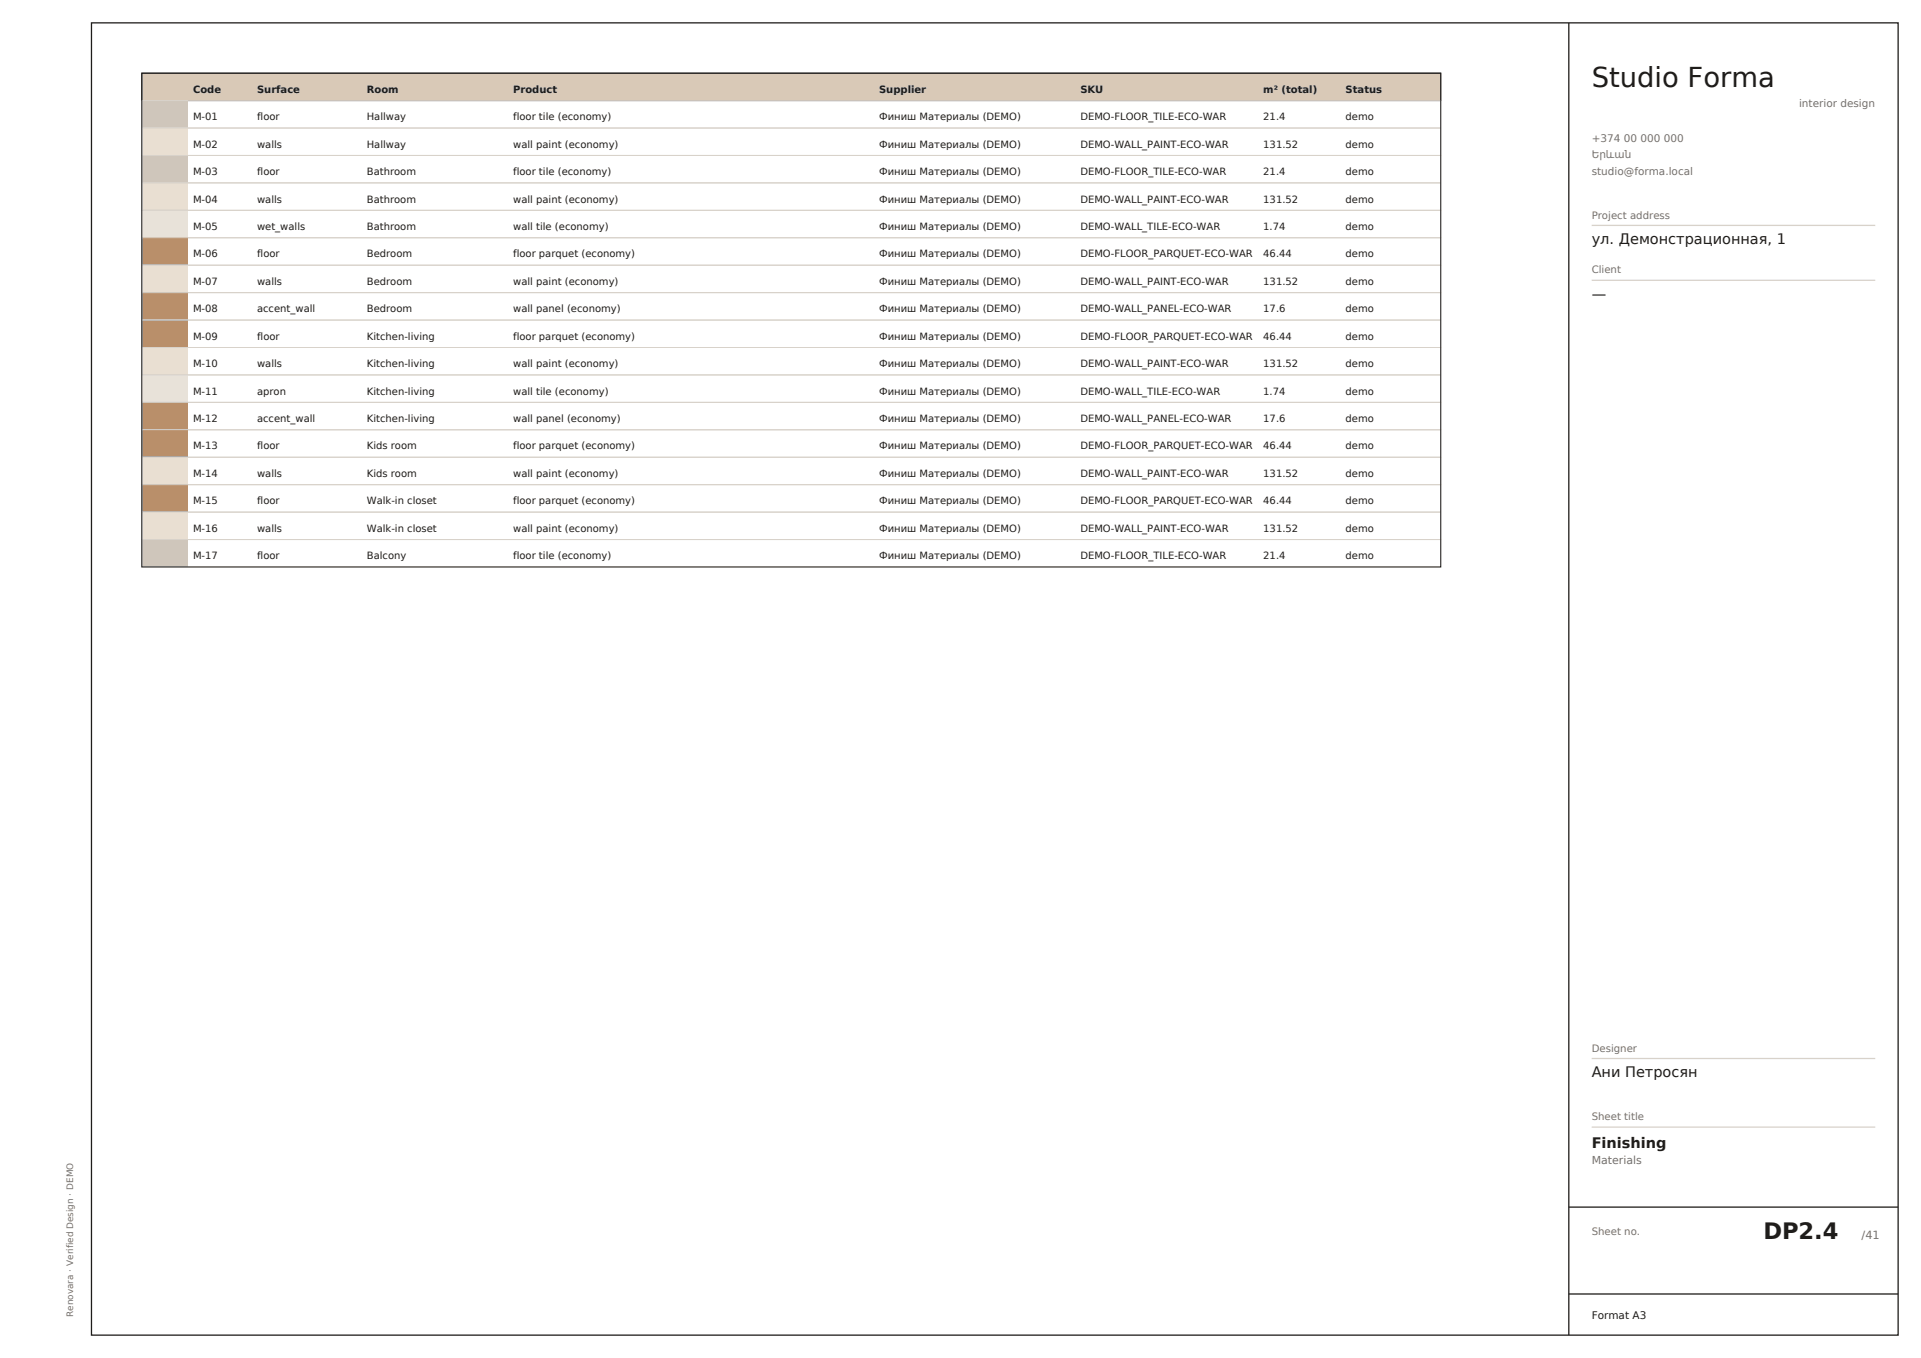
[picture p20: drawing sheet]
<svg xmlns="http://www.w3.org/2000/svg" width="420mm" height="297mm" viewBox="0 0 420 297" stroke-linecap="round" stroke-linejoin="round" font-family="sans-serif">
<defs><g id="words">
<text font-size="6" fill="#1f1d1b" x="348" y="19">Studio Forma</text>
<text font-size="4.9" fill="#1f1d1b" x="385.5" y="271">DP2.4</text>
<g font-size="3.2" fill="#1f1d1b">
<text x="348" y="53.3">ул. Демонстрационная, 1</text>
<text x="348" y="65.3">—</text>
<text x="348" y="235.5">Ани Петросян</text>
<text x="348" y="251">Finishing</text>
</g>
<text font-size="2.5" fill="#7a7068" x="407" y="271">/41</text>
<text font-size="2.4" fill="#7a7068" x="348" y="254.6">Materials</text>
<g font-size="2.3" fill="#7a7068">
<text x="393.3" y="23.5">interior design</text>
<text x="348" y="31">+374 00 000 000</text>
<text x="348" y="34.6">Երևան</text>
<text x="348" y="38.2">studio@forma.local</text>
</g>
<text font-size="2.3" fill="#1f1d1b" x="348" y="288.5">Format A3</text>
<g font-size="2.2" fill="#1f1d1b">
<text x="42.2" y="20.3">Code</text>
<text x="56.2" y="20.3">Surface</text>
<text x="80.2" y="20.3">Room</text>
<text x="112.2" y="20.3">Product</text>
<text x="192.2" y="20.3">Supplier</text>
<text x="236.2" y="20.3">SKU</text>
<text x="276.2" y="20.3">m² (total)</text>
<text x="294.2" y="20.3">Status</text>
<text x="42.2" y="26.3">M-01</text>
<text x="56.2" y="26.3">floor</text>
<text x="80.2" y="26.3">Hallway</text>
<text x="112.2" y="26.3">floor tile (economy)</text>
<text x="192.2" y="26.3">Финиш Материалы (DEMO)</text>
<text x="236.2" y="26.3">DEMO-FLOOR_TILE-ECO-WAR</text>
<text x="276.2" y="26.3">21.4</text>
<text x="294.2" y="26.3">demo</text>
<text x="42.2" y="32.3">M-02</text>
<text x="56.2" y="32.3">walls</text>
<text x="80.2" y="32.3">Hallway</text>
<text x="112.2" y="32.3">wall paint (economy)</text>
<text x="192.2" y="32.3">Финиш Материалы (DEMO)</text>
<text x="236.2" y="32.3">DEMO-WALL_PAINT-ECO-WAR</text>
<text x="276.2" y="32.3">131.52</text>
<text x="294.2" y="32.3">demo</text>
<text x="42.2" y="38.3">M-03</text>
<text x="56.2" y="38.3">floor</text>
<text x="80.2" y="38.3">Bathroom</text>
<text x="112.2" y="38.3">floor tile (economy)</text>
<text x="192.2" y="38.3">Финиш Материалы (DEMO)</text>
<text x="236.2" y="38.3">DEMO-FLOOR_TILE-ECO-WAR</text>
<text x="276.2" y="38.3">21.4</text>
<text x="294.2" y="38.3">demo</text>
<text x="42.2" y="44.3">M-04</text>
<text x="56.2" y="44.3">walls</text>
<text x="80.2" y="44.3">Bathroom</text>
<text x="112.2" y="44.3">wall paint (economy)</text>
<text x="192.2" y="44.3">Финиш Материалы (DEMO)</text>
<text x="236.2" y="44.3">DEMO-WALL_PAINT-ECO-WAR</text>
<text x="276.2" y="44.3">131.52</text>
<text x="294.2" y="44.3">demo</text>
<text x="42.2" y="50.3">M-05</text>
<text x="56.2" y="50.3">wet_walls</text>
<text x="80.2" y="50.3">Bathroom</text>
<text x="112.2" y="50.3">wall tile (economy)</text>
<text x="192.2" y="50.3">Финиш Материалы (DEMO)</text>
<text x="236.2" y="50.3">DEMO-WALL_TILE-ECO-WAR</text>
<text x="276.2" y="50.3">1.74</text>
<text x="294.2" y="50.3">demo</text>
<text x="42.2" y="56.3">M-06</text>
<text x="56.2" y="56.3">floor</text>
<text x="80.2" y="56.3">Bedroom</text>
<text x="112.2" y="56.3">floor parquet (economy)</text>
<text x="192.2" y="56.3">Финиш Материалы (DEMO)</text>
<text x="236.2" y="56.3">DEMO-FLOOR_PARQUET-ECO-WAR</text>
<text x="276.2" y="56.3">46.44</text>
<text x="294.2" y="56.3">demo</text>
<text x="42.2" y="62.3">M-07</text>
<text x="56.2" y="62.3">walls</text>
<text x="80.2" y="62.3">Bedroom</text>
<text x="112.2" y="62.3">wall paint (economy)</text>
<text x="192.2" y="62.3">Финиш Материалы (DEMO)</text>
<text x="236.2" y="62.3">DEMO-WALL_PAINT-ECO-WAR</text>
<text x="276.2" y="62.3">131.52</text>
<text x="294.2" y="62.3">demo</text>
<text x="42.2" y="68.3">M-08</text>
<text x="56.2" y="68.3">accent_wall</text>
<text x="80.2" y="68.3">Bedroom</text>
<text x="112.2" y="68.3">wall panel (economy)</text>
<text x="192.2" y="68.3">Финиш Материалы (DEMO)</text>
<text x="236.2" y="68.3">DEMO-WALL_PANEL-ECO-WAR</text>
<text x="276.2" y="68.3">17.6</text>
<text x="294.2" y="68.3">demo</text>
<text x="42.2" y="74.3">M-09</text>
<text x="56.2" y="74.3">floor</text>
<text x="80.2" y="74.3">Kitchen-living</text>
<text x="112.2" y="74.3">floor parquet (economy)</text>
<text x="192.2" y="74.3">Финиш Материалы (DEMO)</text>
<text x="236.2" y="74.3">DEMO-FLOOR_PARQUET-ECO-WAR</text>
<text x="276.2" y="74.3">46.44</text>
<text x="294.2" y="74.3">demo</text>
<text x="42.2" y="80.3">M-10</text>
<text x="56.2" y="80.3">walls</text>
<text x="80.2" y="80.3">Kitchen-living</text>
<text x="112.2" y="80.3">wall paint (economy)</text>
<text x="192.2" y="80.3">Финиш Материалы (DEMO)</text>
<text x="236.2" y="80.3">DEMO-WALL_PAINT-ECO-WAR</text>
<text x="276.2" y="80.3">131.52</text>
<text x="294.2" y="80.3">demo</text>
<text x="42.2" y="86.3">M-11</text>
<text x="56.2" y="86.3">apron</text>
<text x="80.2" y="86.3">Kitchen-living</text>
<text x="112.2" y="86.3">wall tile (economy)</text>
<text x="192.2" y="86.3">Финиш Материалы (DEMO)</text>
<text x="236.2" y="86.3">DEMO-WALL_TILE-ECO-WAR</text>
<text x="276.2" y="86.3">1.74</text>
<text x="294.2" y="86.3">demo</text>
<text x="42.2" y="92.3">M-12</text>
<text x="56.2" y="92.3">accent_wall</text>
<text x="80.2" y="92.3">Kitchen-living</text>
<text x="112.2" y="92.3">wall panel (economy)</text>
<text x="192.2" y="92.3">Финиш Материалы (DEMO)</text>
<text x="236.2" y="92.3">DEMO-WALL_PANEL-ECO-WAR</text>
<text x="276.2" y="92.3">17.6</text>
<text x="294.2" y="92.3">demo</text>
<text x="42.2" y="98.3">M-13</text>
<text x="56.2" y="98.3">floor</text>
<text x="80.2" y="98.3">Kids room</text>
<text x="112.2" y="98.3">floor parquet (economy)</text>
<text x="192.2" y="98.3">Финиш Материалы (DEMO)</text>
<text x="236.2" y="98.3">DEMO-FLOOR_PARQUET-ECO-WAR</text>
<text x="276.2" y="98.3">46.44</text>
<text x="294.2" y="98.3">demo</text>
<text x="42.2" y="104.3">M-14</text>
<text x="56.2" y="104.3">walls</text>
<text x="80.2" y="104.3">Kids room</text>
<text x="112.2" y="104.3">wall paint (economy)</text>
<text x="192.2" y="104.3">Финиш Материалы (DEMO)</text>
<text x="236.2" y="104.3">DEMO-WALL_PAINT-ECO-WAR</text>
<text x="276.2" y="104.3">131.52</text>
<text x="294.2" y="104.3">demo</text>
<text x="42.2" y="110.3">M-15</text>
<text x="56.2" y="110.3">floor</text>
<text x="80.2" y="110.3">Walk-in closet</text>
<text x="112.2" y="110.3">floor parquet (economy)</text>
<text x="192.2" y="110.3">Финиш Материалы (DEMO)</text>
<text x="236.2" y="110.3">DEMO-FLOOR_PARQUET-ECO-WAR</text>
<text x="276.2" y="110.3">46.44</text>
<text x="294.2" y="110.3">demo</text>
<text x="42.2" y="116.3">M-16</text>
<text x="56.2" y="116.3">walls</text>
<text x="80.2" y="116.3">Walk-in closet</text>
<text x="112.2" y="116.3">wall paint (economy)</text>
<text x="192.2" y="116.3">Финиш Материалы (DEMO)</text>
<text x="236.2" y="116.3">DEMO-WALL_PAINT-ECO-WAR</text>
<text x="276.2" y="116.3">131.52</text>
<text x="294.2" y="116.3">demo</text>
<text x="42.2" y="122.3">M-17</text>
<text x="56.2" y="122.3">floor</text>
<text x="80.2" y="122.3">Balcony</text>
<text x="112.2" y="122.3">floor tile (economy)</text>
<text x="192.2" y="122.3">Финиш Материалы (DEMO)</text>
<text x="236.2" y="122.3">DEMO-FLOOR_TILE-ECO-WAR</text>
<text x="276.2" y="122.3">21.4</text>
<text x="294.2" y="122.3">demo</text>
</g>
<g font-size="2.2" fill="#7a7068">
<text x="348" y="47.8">Project address</text>
<text x="348" y="59.8">Client</text>
<text x="348" y="230">Designer</text>
<text x="348" y="245">Sheet title</text>
<text x="348" y="270">Sheet no.</text>
</g>
<text font-size="1.9" fill="#7a7068" x="16" y="288" transform="rotate(-90 16 288)">Renovara · Verified Design · DEMO</text>
</g></defs>
<path d="M31 16h284v6h-284z" fill-rule="evenodd" fill="#d9c9b7" stroke="#1f1d1b" stroke-width=".22"/>
<path d="M31 22h10v6h-10z" fill-rule="evenodd" fill="#cfc6bb"/>
<path d="M31 22h284v6h-284z" fill="none" stroke="#d8d2ca" stroke-width=".22"/>
<path d="M31 28h10v6h-10z" fill-rule="evenodd" fill="#e9dfd2"/>
<path d="M31 28h284v6h-284z" fill="none" stroke="#d8d2ca" stroke-width=".22"/>
<path d="M31 34h10v6h-10z" fill-rule="evenodd" fill="#cfc6bb"/>
<path d="M31 34h284v6h-284z" fill="none" stroke="#d8d2ca" stroke-width=".22"/>
<path d="M31 40h10v6h-10z" fill-rule="evenodd" fill="#e9dfd2"/>
<path d="M31 40h284v6h-284z" fill="none" stroke="#d8d2ca" stroke-width=".22"/>
<path d="M31 46h10v6h-10z" fill-rule="evenodd" fill="#e8e2d9"/>
<path d="M31 46h284v6h-284z" fill="none" stroke="#d8d2ca" stroke-width=".22"/>
<path d="M31 52h10v6h-10z" fill-rule="evenodd" fill="#b98f6a"/>
<path d="M31 52h284v6h-284z" fill="none" stroke="#d8d2ca" stroke-width=".22"/>
<path d="M31 58h10v6h-10z" fill-rule="evenodd" fill="#e9dfd2"/>
<path d="M31 58h284v6h-284z" fill="none" stroke="#d8d2ca" stroke-width=".22"/>
<path d="M31 64h10v6h-10z" fill-rule="evenodd" fill="#b98f6a"/>
<path d="M31 64h284v6h-284z" fill="none" stroke="#d8d2ca" stroke-width=".22"/>
<path d="M31 70h10v6h-10z" fill-rule="evenodd" fill="#b98f6a"/>
<path d="M31 70h284v6h-284z" fill="none" stroke="#d8d2ca" stroke-width=".22"/>
<path d="M31 76h10v6h-10z" fill-rule="evenodd" fill="#e9dfd2"/>
<path d="M31 76h284v6h-284z" fill="none" stroke="#d8d2ca" stroke-width=".22"/>
<path d="M31 82h10v6h-10z" fill-rule="evenodd" fill="#e8e2d9"/>
<path d="M31 82h284v6h-284z" fill="none" stroke="#d8d2ca" stroke-width=".22"/>
<path d="M31 88h10v6h-10z" fill-rule="evenodd" fill="#b98f6a"/>
<path d="M31 88h284v6h-284z" fill="none" stroke="#d8d2ca" stroke-width=".22"/>
<path d="M31 94h10v6h-10z" fill-rule="evenodd" fill="#b98f6a"/>
<path d="M31 94h284v6h-284z" fill="none" stroke="#d8d2ca" stroke-width=".22"/>
<path d="M31 100h10v6h-10z" fill-rule="evenodd" fill="#e9dfd2"/>
<path d="M31 100h284v6h-284z" fill="none" stroke="#d8d2ca" stroke-width=".22"/>
<path d="M31 106h10v6h-10z" fill-rule="evenodd" fill="#b98f6a"/>
<path d="M31 106h284v6h-284z" fill="none" stroke="#d8d2ca" stroke-width=".22"/>
<path d="M31 112h10v6h-10z" fill-rule="evenodd" fill="#e9dfd2"/>
<path d="M31 112h284v6h-284z" fill="none" stroke="#d8d2ca" stroke-width=".22"/>
<path d="M31 118h10v6h-10z" fill-rule="evenodd" fill="#cfc6bb"/>
<path d="M31 118h284v6h-284z" fill="none" stroke="#d8d2ca" stroke-width=".22"/>
<path d="M31 16h284v108h-284z" fill="none" stroke="#1f1d1b" stroke-width=".22"/>
<path d="M20 5h395v287h-395zM343 5v287M343 264h72M343 283h72" fill="none" stroke="#1f1d1b" stroke-width=".28"/>
<path d="M348 49.3h62M348 61.3h62M348 231.5h62M348 246.5h62" fill="none" stroke="#d8d2ca" stroke-width=".28"/>
<use href="#words"/>
</svg>
